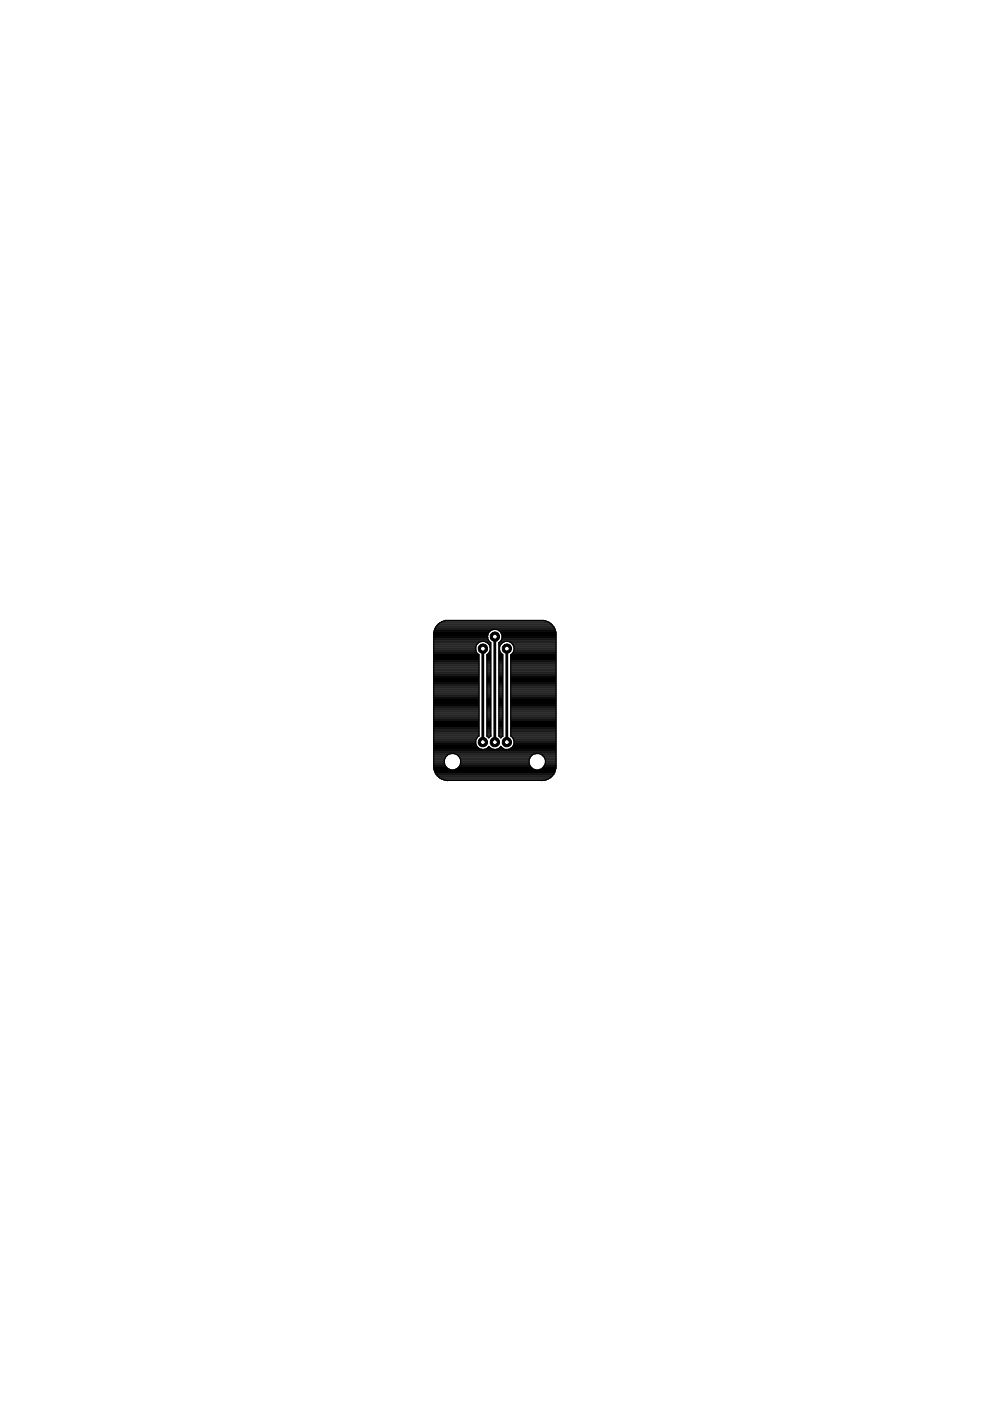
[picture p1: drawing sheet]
<svg xmlns="http://www.w3.org/2000/svg" width="210mm" height="297mm" viewBox="0 0 210 297" stroke-linecap="round" stroke-linejoin="round" font-family="sans-serif">
<path d="M102.4 137.5v19.9M104.9 135v22.4M107.5 137.5v19.9" fill="none" stroke="#000" stroke-width=".61"/>
<g fill="none" stroke="#000" stroke-width=".25">
<path d="M91.9 134.5v28M91.9 136.3h9.6M91.9 139.8h9.7M91.9 139.6h9.7M91.9 139.4h9.7M91.9 139.2h9.7M91.9 139h9.7M91.9 138.7h9.6M91.9 138.5h9.3M91.9 138.3h9.1M91.9 138.1h9.1M91.9 137.9h9"/>
<path d="M91.9 137.6h9M91.9 137.4h9M91.9 137.2h9M91.9 137h9.1M91.9 136.7h9.1M91.9 136.5h9.3M91.9 136.1h10M91.9 135.9h11.7M91.9 135.6h11.6M91.9 135.4h11.5M91.9 135.2h11.5M91.9 135h11.5"/>
<path d="M91.9 134.7h11.5M91.9 134.5h11.6M92 134.1l-.1 .4M92 134.1a3 3 0 0 1 2.9-2.6h20a3 3 0 0 1 3 3M92 134.3h11.5M92 134.1h11.7M92 133.9h11.9M92.1 133.6h12.1M92.2 133.4h25.5M92.3 133.2h25.3M92.4 133h25.1M92.5 132.8h24.8"/>
<path d="M92.7 132.5h24.4M92.9 132.3h24M93.2 132.1h23.4M93.6 131.9h22.7M94.1 131.6h21.6M102.9 136.1h.9M103.2 138.8v17.2M103.2 139.8h.9M103.2 139.6h.9M103.2 139.4h.9M103.2 139.2h.9M103.2 139h.9"/>
<path d="M103.3 138.8a1.55 1.55 0 0 0 .2-2.3 1.55 1.55 0 0 0-2.3 0 1.55 1.55 0 0 0 .4 2.3v17.2M103.3 138.8h-.1M103.3 136.3h.8M103.3 138.7h.8M103.5 138.5h.6M103.5 136.5h.6M103.6 135.8a1.55 1.55 0 0 1 1.3-2.4 1.55 1.55 0 0 1 1.3 2.4M103.6 135.8l.5 .5M103.7 138.3h.4M103.7 136.7h.4M103.8 138.1h.3M103.8 137h.3"/>
<path d="M103.9 137.9h.2M103.9 137.2h.2M103.9 137.6h.2M103.9 137.4h.2M104.1 136.3v19.7M105.7 133.6h12.1M105.8 139.8h.8M105.8 139.6h.8M105.8 139.4h.8M105.8 139.2h.8M105.8 139h.8M105.8 138.7h.7"/>
<path d="M105.8 138.5h.5M105.8 138.3h.3M105.8 138.1h.2M105.8 137.9h.1M105.8 137.6h.1M105.8 137.4h.1M105.8 137.2h.1M105.8 137h.2M105.8 136.7h.3M105.8 136.5h.5M106 133.9h11.8M106 136.1h.9"/>
<path d="M106.2 134.1h11.7M106.2 135.8l-.4 .5M106.2 135.9h11.7M106.3 134.3h11.6M106.3 135.6h11.6M106.4 134.5h11.5M106.4 135.4h11.5M106.4 135.2h11.5M106.4 135h11.5M106.4 134.7h11.5M106.5 136.3h-.7v19.7M106.6 138.8a1.55 1.55 0 0 1-.3-2.3 1.55 1.55 0 0 1 2.3 0 1.55 1.55 0 0 1-.3 2.3v17.2"/>
<path d="M106.6 138.8h.1M106.6 138.8v17.2M108 136.1h9.9M108.3 139.8h9.6M108.3 139.6h9.6M108.3 139.4h9.6M108.3 139.2h9.6M108.3 139h9.6M108.4 136.3h9.5M108.4 138.7h9.5M108.6 138.5h9.3M108.6 136.5h9.3"/>
<path d="M108.8 138.3h9.1M108.8 136.7h9.1M108.9 138.1h9M108.9 137h9M109 137.9h8.9M109 137.6h8.9M109 137.4h8.9M109 137.2h8.9M117.9 134.5v28M91.9 159.8h3.6M91.9 159.6h26M91.9 159.4h26"/>
<path d="M91.9 159.2h26M91.9 158.9h26M91.9 158.7h9.8M91.9 158.5h9.5M91.9 158.3h9.2M91.9 158.1h9.1M91.9 157.8h9M91.9 157.6h9M91.9 157.4h9M91.9 157.2h9M91.9 156.9h9M91.9 156.7h9.1"/>
<path d="M91.9 156.5h9.2M91.9 156.3h9.4M91.9 156h9.6M91.9 155.8h9.7M91.9 155.6h9.7M91.9 155.4h9.7M91.9 155.2h9.7M91.9 154.9h9.7M91.9 154.7h9.7M91.9 154.5h9.7M91.9 154.3h9.7M91.9 154.1h9.7"/>
<path d="M91.9 153.8h9.7M91.9 153.6h9.7M91.9 153.4h9.7M91.9 153.2h9.7M91.9 153h9.7M91.9 152.7h9.7M91.9 152.5h9.7M91.9 152.3h9.7M91.9 152.1h9.7M91.9 151.8h9.7M91.9 151.6h9.7M91.9 151.4h9.7"/>
<path d="M91.9 151.2h9.7M91.9 150.9h9.7M91.9 150.7h9.7M91.9 150.5h9.7M91.9 150.3h9.7M91.9 150.1h9.7M91.9 149.8h9.7M91.9 149.6h9.7M91.9 149.4h9.7M91.9 149.2h9.7M91.9 148.9h9.7M91.9 148.7h9.7"/>
<path d="M91.9 148.5h9.7M91.9 148.3h9.7M91.9 148.1h9.7M91.9 147.8h9.7M91.9 147.6h9.7M91.9 147.4h9.7M91.9 147.2h9.7M91.9 147h9.7M91.9 146.7h9.7M91.9 146.5h9.7M91.9 146.3h9.7M91.9 146.1h9.7"/>
<path d="M91.9 145.8h9.7M91.9 145.6h9.7M91.9 145.4h9.7M91.9 145.2h9.7M91.9 144.9h9.7M91.9 144.7h9.7M91.9 144.5h9.7M91.9 144.3h9.7M91.9 144.1h9.7M91.9 143.8h9.7M91.9 143.6h9.7M91.9 143.4h9.7"/>
<path d="M91.9 143.2h9.7M91.9 143h9.7M91.9 142.7h9.7M91.9 142.5h9.7M91.9 142.3h9.7M91.9 142.1h9.7M91.9 141.9h9.7M91.9 141.6h9.7M91.9 141.4h9.7M91.9 141.2h9.7M91.9 141h9.7M91.9 140.7h9.7"/>
<path d="M91.9 140.5h9.7M91.9 140.3h9.7M91.9 140.1h9.7M96.4 159.8h17M101.1 156.5a1.55 1.55 0 0 0 .4 2.1 1.55 1.55 0 0 0 2.2-.4 1.55 1.55 0 0 0 2.5 0 1.55 1.55 0 0 0 2.1 .4 1.55 1.55 0 0 0 .5-2.1M101.6 156l-.5 .5M103.1 158.7h1.1M103.2 156l.5 .5 .4-.5M103.2 155.8h.9M103.2 155.6h.9M103.2 155.4h.9M103.2 155.2h.9"/>
<path d="M103.2 154.9h.9M103.2 154.7h.9M103.2 154.5h.9M103.2 154.3h.9M103.2 154.1h.9M103.2 153.8h.9M103.2 153.6h.9M103.2 153.4h.9M103.2 153.2h.9M103.2 153h.9M103.2 152.7h.9M103.2 152.5h.9"/>
<path d="M103.2 152.3h.9M103.2 152.1h.9M103.2 151.8h.9M103.2 151.6h.9M103.2 151.4h.9M103.2 151.2h.9M103.2 150.9h.9M103.2 150.7h.9M103.2 150.5h.9M103.2 150.3h.9M103.2 150.1h.9M103.2 149.8h.9"/>
<path d="M103.2 149.6h.9M103.2 149.4h.9M103.2 149.2h.9M103.2 148.9h.9M103.2 148.7h.9M103.2 148.5h.9M103.2 148.3h.9M103.2 148.1h.9M103.2 147.8h.9M103.2 147.6h.9M103.2 147.4h.9M103.2 147.2h.9"/>
<path d="M103.2 147h.9M103.2 146.7h.9M103.2 146.5h.9M103.2 146.3h.9M103.2 146.1h.9M103.2 145.8h.9M103.2 145.6h.9M103.2 145.4h.9M103.2 145.2h.9M103.2 144.9h.9M103.2 144.7h.9M103.2 144.5h.9"/>
<path d="M103.2 144.3h.9M103.2 144.1h.9M103.2 143.8h.9M103.2 143.6h.9M103.2 143.4h.9M103.2 143.2h.9M103.2 143h.9M103.2 142.7h.9M103.2 142.5h.9M103.2 142.3h.9M103.2 142.1h.9M103.2 141.9h.9"/>
<path d="M103.2 141.6h.9M103.2 141.4h.9M103.2 141.2h.9M103.2 141h.9M103.2 140.7h.9M103.2 140.5h.9M103.2 140.3h.9M103.2 140.1h.9M103.3 156h.8M103.4 158.5h.5M103.5 156.3h.3M103.6 158.3h.1"/>
<path d="M105.6 158.7h1.1M105.8 156l.4 .5 .4-.5M105.8 156h.8M105.8 155.8h.8M105.8 155.6h.8M105.8 155.4h.8M105.8 155.2h.8M105.8 154.9h.8M105.8 154.7h.8M105.8 154.5h.8M105.8 154.3h.8M105.8 154.1h.8"/>
<path d="M105.8 153.8h.8M105.8 153.6h.8M105.8 153.4h.8M105.8 153.2h.8M105.8 153h.8M105.8 152.7h.8M105.8 152.5h.8M105.8 152.3h.8M105.8 152.1h.8M105.8 151.8h.8M105.8 151.6h.8M105.8 151.4h.8"/>
<path d="M105.8 151.2h.8M105.8 150.9h.8M105.8 150.7h.8M105.8 150.5h.8M105.8 150.3h.8M105.8 150.1h.8M105.8 149.8h.8M105.8 149.6h.8M105.8 149.4h.8M105.8 149.2h.8M105.8 148.9h.8M105.8 148.7h.8"/>
<path d="M105.8 148.5h.8M105.8 148.3h.8M105.8 148.1h.8M105.8 147.8h.8M105.8 147.6h.8M105.8 147.4h.8M105.8 147.2h.8M105.8 147h.8M105.8 146.7h.8M105.8 146.5h.8M105.8 146.3h.8M105.8 146.1h.8"/>
<path d="M105.8 145.8h.8M105.8 145.6h.8M105.8 145.4h.8M105.8 145.2h.8M105.8 144.9h.8M105.8 144.7h.8M105.8 144.5h.8M105.8 144.3h.8M105.8 144.1h.8M105.8 143.8h.8M105.8 143.6h.8M105.8 143.4h.8"/>
<path d="M105.8 143.2h.8M105.8 143h.8M105.8 142.7h.8M105.8 142.5h.8M105.8 142.3h.8M105.8 142.1h.8M105.8 141.9h.8M105.8 141.6h.8M105.8 141.4h.8M105.8 141.2h.8M105.8 141h.8M105.8 140.7h.8"/>
<path d="M105.8 140.5h.8M105.8 140.3h.8M105.8 140.1h.8M106 158.5h.4M106 156.3h.4M106.2 158.3h.1M108.2 158.7h9.7M108.3 156l.5 .5M108.3 155.8h9.6M108.3 155.6h9.6M108.3 155.4h9.6M108.3 155.2h9.6"/>
<path d="M108.3 154.9h9.6M108.3 154.7h9.6M108.3 154.5h9.6M108.3 154.3h9.6M108.3 154.1h9.6M108.3 153.8h9.6M108.3 153.6h9.6M108.3 153.4h9.6M108.3 153.2h9.6M108.3 153h9.6M108.3 152.7h9.6M108.3 152.5h9.6"/>
<path d="M108.3 152.3h9.6M108.3 152.1h9.6M108.3 151.8h9.6M108.3 151.6h9.6M108.3 151.4h9.6M108.3 151.2h9.6M108.3 150.9h9.6M108.3 150.7h9.6M108.3 150.5h9.6M108.3 150.3h9.6M108.3 150.1h9.6M108.3 149.8h9.6"/>
<path d="M108.3 149.6h9.6M108.3 149.4h9.6M108.3 149.2h9.6M108.3 148.9h9.6M108.3 148.7h9.6M108.3 148.5h9.6M108.3 148.3h9.6M108.3 148.1h9.6M108.3 147.8h9.6M108.3 147.6h9.6M108.3 147.4h9.6M108.3 147.2h9.6"/>
<path d="M108.3 147h9.6M108.3 146.7h9.6M108.3 146.5h9.6M108.3 146.3h9.6M108.3 146.1h9.6M108.3 145.8h9.6M108.3 145.6h9.6M108.3 145.4h9.6M108.3 145.2h9.6M108.3 144.9h9.6M108.3 144.7h9.6M108.3 144.5h9.6"/>
<path d="M108.3 144.3h9.6M108.3 144.1h9.6M108.3 143.8h9.6M108.3 143.6h9.6M108.3 143.4h9.6M108.3 143.2h9.6M108.3 143h9.6M108.3 142.7h9.6M108.3 142.5h9.6M108.3 142.3h9.6M108.3 142.1h9.6M108.3 141.9h9.6"/>
<path d="M108.3 141.6h9.6M108.3 141.4h9.6M108.3 141.2h9.6M108.3 141h9.6M108.3 140.7h9.6M108.3 140.5h9.6M108.3 140.3h9.6M108.3 140.1h9.6M108.3 156h9.6M108.5 158.5h9.4M108.5 156.3h9.4M108.7 158.3h9.2"/>
<path d="M108.8 156.5h9.1M108.8 158.1h9.1M108.9 156.7h9M108.9 157.8h9M108.9 156.9h9M109 157.6h8.9M109 157.4h8.9M109 157.2h8.9M114.4 159.8h3.5M91.9 162.5l.1 .4M91.9 162.5h2.6M91.9 162.3h2.5"/>
<path d="M91.9 162h2.4M91.9 161.8h2.3M91.9 161.6h2.3M91.9 161.4h2.3M91.9 161.1h2.3M91.9 160.9h2.4M91.9 160.7h2.5M91.9 160.5h2.6M91.9 160.3h2.8M91.9 160h3.1M92 162.7h2.7M92 162.9h2.9"/>
<path d="M92 163.2h3.4M92.1 163.4h25.7M92.2 163.6h25.5M92.3 163.8h25.3M92.4 164h25.1M92.5 164.3h24.8M92.7 164.5h24.4M92.9 164.7h24M93.2 164.9h23.4M93.6 165.1h22.7M94.1 165.4h21.6M94.2 161.1v.7"/>
<path d="M94.2 161.8l.3 .7M94.5 160.5l-.3 .6M94.5 162.5l.5 .4M95 160l.6-.2h.7l.6 .2M95 160l-.5 .5M95 162.9l.6 .3h.7l.6-.3M96.4 163.2h17M96.9 160l.5 .5 .3 .6M96.9 162.9h16M96.9 160h16M97.2 162.7h15.5M97.2 160.3h15.5"/>
<path d="M97.4 162.5h15.1M97.4 160.5h15.1M97.5 162.3h14.9M97.5 160.7h14.9M97.6 162h14.7M97.6 160.9h14.7M97.7 161.1v.7M97.7 161.8l-.3 .7-.5 .4M97.7 161.8h14.5M97.7 161.6h14.5M97.7 161.4h14.5M97.7 161.1h14.5"/>
<path d="M112.2 161.1v.7M112.2 161.8l.2 .7 .5 .4M112.9 160l.7-.2h.7l.6 .2M112.9 162.9l.7 .3h.7l.6-.3M112.9 160l-.5 .5-.2 .6M114.4 163.2h3.4M114.9 160l.5 .5M114.9 160h3M114.9 162.9h3M115.1 162.7h2.8M115.1 160.3h2.8M115.3 162.5h2.6"/>
<path d="M115.3 160.5h2.6M115.4 160.5l.2 .6M115.4 162.5l-.5 .4M115.4 162.3h2.5M115.4 160.7h2.5M115.5 162h2.4M115.5 160.9h2.4M115.6 161.1v.7M115.6 161.8l-.2 .7M115.6 161.8h2.3M115.6 161.6h2.3M115.6 161.4h2.3"/>
<path d="M115.6 161.1h2.3M117.9 162.5a3 3 0 0 1-3 3h-20a3 3 0 0 1-2.9-2.6"/>
</g>
<circle cx="102.4" cy="137.5" r=".99" fill="#000" stroke="#000" stroke-width=".21"/>
<circle cx="102.4" cy="137.5" r=".51" fill="#fff" stroke="#000" stroke-width=".21"/>
<circle cx="102.4" cy="157.4" r=".99" fill="#000" stroke="#000" stroke-width=".21"/>
<circle cx="102.4" cy="157.4" r=".51" fill="#fff" stroke="#000" stroke-width=".21"/>
<circle cx="107.5" cy="137.5" r=".99" fill="#000" stroke="#000" stroke-width=".21"/>
<circle cx="107.5" cy="137.5" r=".51" fill="#fff" stroke="#000" stroke-width=".21"/>
<circle cx="107.5" cy="157.4" r=".99" fill="#000" stroke="#000" stroke-width=".21"/>
<circle cx="107.5" cy="157.4" r=".51" fill="#fff" stroke="#000" stroke-width=".21"/>
<circle cx="104.9" cy="135" r=".99" fill="#000" stroke="#000" stroke-width=".21"/>
<circle cx="104.9" cy="135" r=".51" fill="#fff" stroke="#000" stroke-width=".21"/>
<circle cx="104.9" cy="157.4" r=".99" fill="#000" stroke="#000" stroke-width=".21"/>
<circle cx="104.9" cy="157.4" r=".51" fill="#fff" stroke="#000" stroke-width=".21"/>
</svg>
